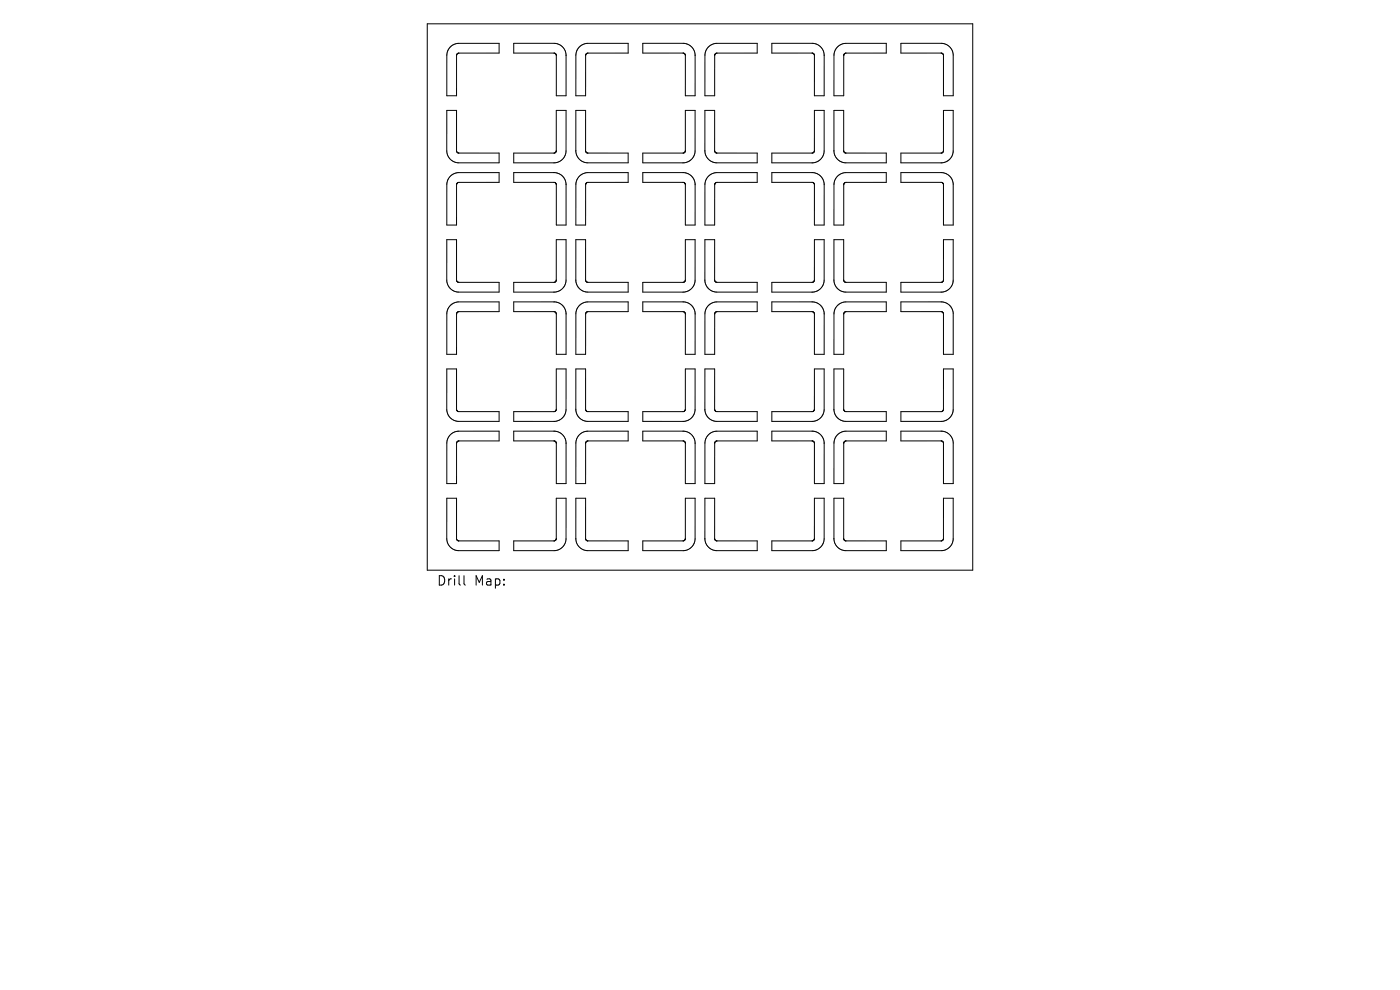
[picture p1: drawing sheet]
<svg xmlns="http://www.w3.org/2000/svg" width="297mm" height="210mm" viewBox="0 0 297 210" stroke-linecap="round" stroke-linejoin="round" font-family="sans-serif">
<defs><g id="words">
<g font-size="2.8">
<text x="92.6" y="124.5">Drill</text>
<text x="100.6" y="124.5">Map:</text>
</g>
</g></defs>
<g fill="none" stroke="#000" stroke-width=".21">
<path d="M90.6 5.1h115.8v115.9h-115.8zM95.5 10a2.57 2.57 0 0 1 1.8-.8h8.6v2.1h-8.5l-.4 .1-.1 .4v8.5h-2.1v-8.6a2.58 2.58 0 0 1 .7-1.7zM96.9 11.5v.1M109 9.2h8.6a2.57 2.57 0 0 1 2.5 2.5v8.6h-2.1v-8.5l-.1-.4-.4-.1h-8.5zM117.7 11.3h.1M124.3 11.5v.1M124.5 11.4l-.2 .1M124.5 11.3h8.8v-2.1h-8.6a2.57 2.57 0 0 0-2.5 2.5v8.6h2l.1-8.7M124.5 11.3v.1M136.4 9.2h8.5a2.57 2.57 0 0 1 2.6 2.5v8.6h-2.1v-8.5l-.1-.4-.4-.1h-8.5zM145 11.3h.1M151.6 11.6h.1"/>
<path d="M151.9 11.3l-.3 .3M152 11.3h8.6v-2.1h-8.5a2.57 2.57 0 0 0-2.6 2.5v8.6h2.1v-8.7M152 11.3h-.1M163.7 9.2h8.6a2.57 2.57 0 0 1 2.5 2.5v8.6h-2v-8.5l-.1-.4-.4-.1h-8.6zM172.4 11.3h.1M179 11.7h.1M179.1 11.4l-.1 .3M179.2 11.4h-.1M179.4 11.3l-.2 .1M179.5 11.3h8.5v-2.1h-8.6a2.57 2.57 0 0 0-2.5 2.5v8.6h2.1v-8.6M179.5 11.3h-.1M191.1 9.2h8.6a2.57 2.57 0 0 1 2.5 2.5v8.6h-2l-.1-8.8-.5-.2h-8.5z"/>
<path d="M200 11.4l.1 .1M95.5 37.4a2.57 2.57 0 0 1 1.8-.8h8.6v2.1h-8.5l-.4 .1-.1 .4v8.5h-2.1v-8.6a2.58 2.58 0 0 1 .7-1.7zM96.9 32.1v-8.7h-2.1v8.6a2.57 2.57 0 0 0 2.5 2.5h8.6v-2l-8.8-.1M96.9 32.1v.1M96.9 32.2l.2 .2M96.9 39h.1M97.1 32.4h.1M109 36.6h8.6a2.57 2.57 0 0 1 2.5 2.5v8.6h-2.1v-8.5l-.1-.3-.4-.2h-8.5zM117.7 38.7h.1M117.9 32.3l-.1 .1M118 32.2l-.1 .1M118 32.2v-8.8h2.1v8.6a2.57 2.57 0 0 1-2.5 2.5h-8.6v-2h8.5l.3-.1"/>
<path d="M118 32.2h.1M124.3 32.1l-.1-8.7h-2v8.6a2.57 2.57 0 0 0 2.5 2.5h8.6v-2l-8.8-.1M124.3 32.1v.1M124.3 32.2l.2 .2M124.3 39h.1M124.5 38.8l-.2 .2M124.5 38.8l8.8-.1v-2.1h-8.6a2.57 2.57 0 0 0-2.5 2.5v8.6h2l.1-8.7M124.5 38.8h.1M124.5 32.4h.1M136.4 36.6h8.5a2.57 2.57 0 0 1 2.6 2.5v8.6h-2.1v-8.5l-.1-.3-.4-.2h-8.5zM145 38.7h.1M145.2 32.4h-.1"/>
<path d="M145.4 23.4h2.1v8.6a2.57 2.57 0 0 1-2.6 2.5h-8.5v-2h8.5l.3-.2 .2-.3zM151.6 32.1v-8.7h-2.1v8.6a2.57 2.57 0 0 0 2.6 2.5h8.5v-2l-8.6-.1M151.6 32.1v.1M151.6 32.2l.2 .1M151.6 39h.1M151.8 32.3v.1M151.8 32.4h.1M151.9 38.7l-.3 .3M151.9 32.4h.1M152 38.7h8.6v-2.1h-8.5a2.57 2.57 0 0 0-2.6 2.5v8.6h2.1v-8.7M152 38.7h-.1M163.7 36.6h8.6a2.57 2.57 0 0 1 2.5 2.5v8.6h-2v-8.5l-.1-.3-.4-.2h-8.6z"/>
<path d="M172.4 38.7h.1M172.5 32.4h.1M172.7 32.2l-.2 .2M172.7 32.2l.1-8.8h2v8.6a2.57 2.57 0 0 1-2.5 2.5h-8.6v-2l8.8-.1M172.7 32.2h.1M176.9 23.4h2.1v8.6l.2 .4 8.8 .1v2h-8.6a2.57 2.57 0 0 1-2.5-2.5zM179 39.1h.1M179.1 38.8l-.1 .3M179.1 32.3l.1 .1M179.2 38.8l.3-.1h8.5v-2.1h-8.6a2.57 2.57 0 0 0-2.5 2.5v8.6h2.1v-8.6M179.2 38.8h-.1M191.1 36.6h8.6a2.57 2.57 0 0 1 2.5 2.5v8.6h-2l-.1-8.8-.5-.2h-8.5z"/>
<path d="M199.9 32.4h.1M200 38.9h.1M200.1 32l-.2 .4M200.1 32v-8.6h2.1v8.6a2.57 2.57 0 0 1-2.5 2.5h-8.6v-2l8.8-.1M200.1 32h.1M96.9 59.6v-8.8h-2.1v8.6a2.57 2.57 0 0 0 2.5 2.6h8.6v-2.1l-8.8-.1M96.9 59.6h.1M96.9 59.6l.2 .2M97.1 59.8h.1M117.7 59.9h.1M117.8 59.8l-.1 .1M117.9 59.7l-.1 .1"/>
<path d="M117.9 59.7h.1M117.9 59.6l.1-8.8h2.1v8.6a2.57 2.57 0 0 1-2.5 2.6h-8.6v-2.1h8.7M117.9 59.6v.1M122.2 50.8h2v8.6l.2 .4 8.9 .1v2.1h-8.6a2.57 2.57 0 0 1-2.5-2.6zM124.6 59.9h.1M145.4 50.8h2.1v8.6a2.57 2.57 0 0 1-2.6 2.6h-8.5v-2.1h8.5l.3-.2 .2-.3zM151.8 59.8l-.2-.4v-8.6h-2.1v8.6a2.57 2.57 0 0 0 2.6 2.6h8.5v-2.1h-8.6M151.8 59.8h.1M151.8 59.8l.1 .1M151.9 59.9h.1M172.7 59.6h.1M172.8 50.8h2v8.6a2.57 2.57 0 0 1-2.5 2.6h-8.6v-2.1h8.6l.3-.2 .2-.3z"/>
<path d="M179 59.6v-8.8h-2.1v8.6a2.57 2.57 0 0 0 2.5 2.6h8.6v-2.1h-8.7M179 59.6h.1M179 59.6l.1 .2M179.1 59.8h.1M179.2 59.8l.1 .1M179.3 59.9h.1M199.9 59.8h.1M200.1 59.5l-.2 .3M200.1 59.4v-8.6h2.1v8.6a2.57 2.57 0 0 1-2.5 2.6h-8.6v-2.1l8.8-.1M200.1 59.4v.1M95.5 64.8a2.56 2.56 0 0 1 1.8-.8h8.6v2.1h-8.5l-.4 .2-.1 .3v8.6h-2.1v-8.6a2.58 2.58 0 0 1 .7-1.8zM96.9 66.4v.1"/>
<path d="M117.7 66.1h-8.7v-2.1h8.6a2.57 2.57 0 0 1 2.5 2.6v8.6h-2.1v-8.8M117.7 66.1h.1M117.7 66.1l.2 .2M117.9 66.3l.1 .1M122.2 78.3h2v8.5l.2 .4 8.9 .1v2.1h-8.6a2.57 2.57 0 0 1-2.5-2.5zM124.3 66.4v.1M124.3 66.3v.1M124.4 66.3h-.1M124.5 66.2l-.1 .1M124.5 66.2l8.8-.1v-2.1h-8.6a2.57 2.57 0 0 0-2.5 2.6v8.6h2l.1-8.7M124.5 66.2h.1M145 66.1h-8.6v-2.1h8.5a2.57 2.57 0 0 1 2.6 2.6v8.6h-2.1l-.1-8.8"/>
<path d="M145 66.1h.1M145.1 66.1l.2 .2M145.3 66.3v.1M145.4 78.3h2.1v8.6a2.57 2.57 0 0 1-2.6 2.5h-8.5v-2.1h8.5l.3-.1 .2-.4zM151.6 66.4v.1M151.7 66.3l-.1 .1M151.8 66.3h-.1M151.9 66.2l-.1 .1M152 66.1h8.6v-2.1h-8.5a2.57 2.57 0 0 0-2.6 2.6v8.6h2.1v-8.7M152 66.1l-.1 .1M172.4 66.1h-8.7v-2.1h8.6a2.57 2.57 0 0 1 2.5 2.6v8.6h-2l-.1-8.8M172.4 66.1h.1"/>
<path d="M172.4 66.1l.3 .2M172.7 66.3v.1M172.8 78.3h2v8.6a2.57 2.57 0 0 1-2.5 2.5h-8.6v-2.1h8.6l.3-.1 .2-.4zM179 66.5v.1M179.4 66.1l-.4 .4M179.5 66.1h8.5v-2.1h-8.6a2.57 2.57 0 0 0-2.5 2.6v8.6h2.1v-8.6M179.5 66.1h-.1M191.1 64h8.6a2.57 2.57 0 0 1 2.5 2.6v8.6h-2v-8.6l-.2-.3-.4-.2h-8.5zM96.9 87v-8.7h-2.1v8.6a2.57 2.57 0 0 0 2.5 2.5h8.6v-2.1h-8.8M96.9 87v.1M96.9 87.1l.2 .1M96.9 93.8h.1"/>
<path d="M97.1 87.2v.1M97.2 93.6l-.3 .2M97.2 93.6l8.7-.1v-2h-8.6a2.57 2.57 0 0 0-2.5 2.5v8.6h2.1v-8.8M97.2 93.6h.1M117.6 93.5h-8.6v-2h8.5a2.57 2.57 0 0 1 2.6 2.5v8.6h-2.1v-8.8M117.6 93.5h.1M117.6 93.5l.2 .1M117.7 87.3h.1M117.8 93.6l.1 .1M117.8 87.2l-.1 .1M117.9 93.7h.1M117.9 87.2h-.1"/>
<path d="M117.9 93.7l.1 .1M117.9 87.1v.1M117.9 87.1l.1-8.8h2.1v8.6a2.57 2.57 0 0 1-2.5 2.5h-8.6v-2.1h8.7M117.9 87.1h.1M123 92.2a2.56 2.56 0 0 1 1.7-.7h8.6v2h-8.6l-.3 .2-.2 .3v8.6h-2v-8.6a2.56 2.56 0 0 1 .8-1.8zM124.6 87.3h.1M124.7 93.5h.1M144.9 93.5h-8.5v-2h8.5a2.57 2.57 0 0 1 2.6 2.5v8.6h-2.1l-.1-8.8M144.9 93.5h.1M145 93.5l.2 .1M145.2 93.6v.1M145.2 93.7h.1"/>
<path d="M145.3 93.7v.1M151.8 87.2l-.2-.4v-8.5h-2.1v8.6a2.57 2.57 0 0 0 2.6 2.5h8.5v-2.1h-8.6M151.8 87.2h.1M151.8 87.2l.1 .1M151.8 93.6v.1M151.9 87.3h.1M152 93.5l-.2 .1M152.1 93.5h8.5v-2h-8.5a2.57 2.57 0 0 0-2.6 2.5v8.6h2.1v-8.6l.2-.3M152.1 93.5h-.1M172.4 93.5h-8.7v-2h8.6a2.57 2.57 0 0 1 2.5 2.5v8.6h-2l-.1-8.8M172.4 93.5v.1M172.4 93.6l.3 .1"/>
<path d="M172.7 93.7v.1M172.7 87h.1M179 94h.1M179 87v-8.7h-2.1v8.6a2.57 2.57 0 0 0 2.5 2.5h8.6v-2.1h-8.7M179 87v.1M179 87.1l.1 .1M179.1 87.2h.1M179.2 87.2l.1 .1M179.3 87.3h.1M179.4 93.5l-.4 .5M179.5 93.5h8.5v-2h-8.6a2.57 2.57 0 0 0-2.5 2.5v8.6h2.1v-8.6M179.5 93.5h-.1"/>
<path d="M191.1 91.5h8.5a2.57 2.57 0 0 1 2.6 2.5v8.6h-2v-8.6l-.2-.3-.4-.2h-8.5zM199.9 87.2v.1M200.1 86.9l-.2 .3M200.1 86.9v-8.6h2.1v8.6a2.57 2.57 0 0 1-2.5 2.5h-8.6v-2.1h8.8M200.1 86.9h.1M94.8 105.7h2.1l-.1 8.5 .2 .4 8.9 .1v2.1h-8.6a2.57 2.57 0 0 1-2.5-2.5zM97.1 114.7h.1M117.6 114.7h.1M117.8 114.6l-.2 .1M117.9 114.6h-.1M117.9 114.5v.1M117.9 114.5l.1-8.8h2.1v8.6a2.57 2.57 0 0 1-2.5 2.5h-8.6v-2.1h8.6"/>
<path d="M117.9 114.5h.1M124.3 114.5l-.1-8.8h-2v8.6a2.57 2.57 0 0 0 2.5 2.5h8.6v-2.1h-8.7M124.3 114.5h.1M124.3 114.5l.3 .2M124.6 114.7h.1M145 114.7h-.1M145.4 105.7h2.1v8.6a2.57 2.57 0 0 1-2.6 2.5h-8.5v-2.1h8.5l.3-.1 .2-.4zM151.7 114.5l-.1-8.8h-2.1v8.6a2.57 2.57 0 0 0 2.6 2.5h8.5v-2.1h-8.5M151.7 114.5h.1M151.7 114.5l.1 .1M151.8 114.6h.1M151.8 114.6l.2 .1"/>
<path d="M152 114.7h.1M172.3 114.7h.1M172.7 114.5l-.4 .2M172.7 114.4v.1M172.7 114.4l.1-8.7h2v8.6a2.57 2.57 0 0 1-2.5 2.5h-8.6v-2.1h8.6M179 114.5v-8.8h-2.1v8.6a2.57 2.57 0 0 0 2.5 2.5h8.6v-2.1h-8.6M179 114.5h.1M179.1 114.5v.1M179.1 114.6h.1M179.2 114.6l.2 .1M179.4 114.7h.1M199.9 114.7h.1"/>
<path d="M200.1 114.3l-.2 .4M200.1 114.3v-8.6h2.1v8.6a2.57 2.57 0 0 1-2.5 2.5h-8.6v-2.1h8.8M200.1 114.3h.1M98.4 122.1v1.7l.3 .3"/>
</g>
<use href="#words"/>
</svg>
